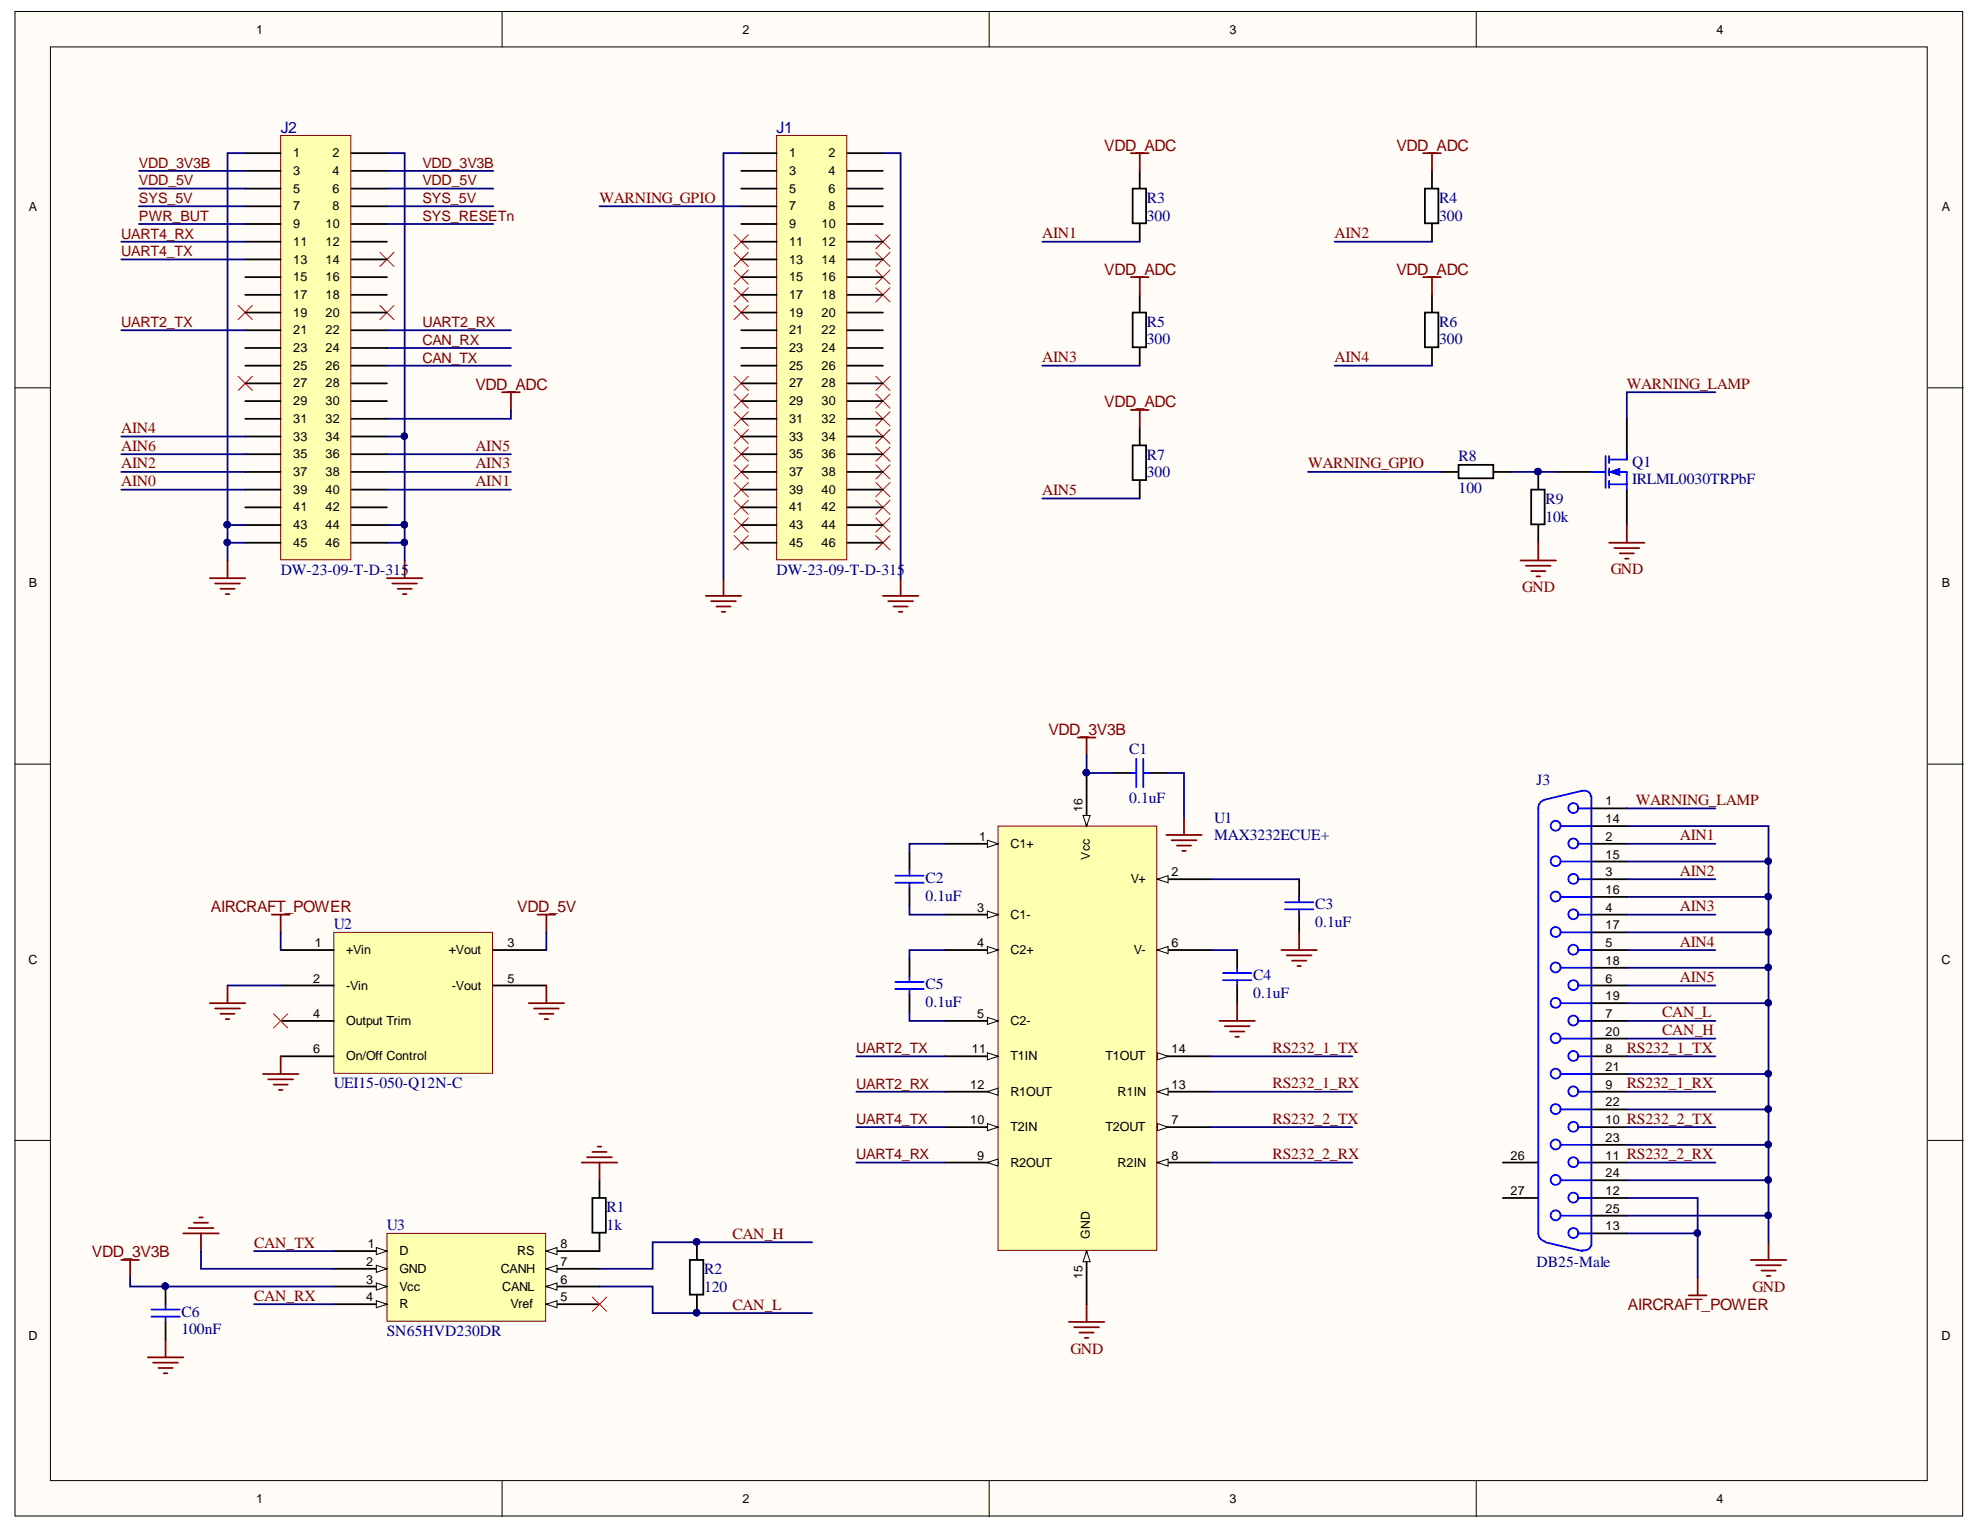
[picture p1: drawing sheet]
<svg xmlns="http://www.w3.org/2000/svg" width="279mm" height="216mm" viewBox="0 0 279 216" stroke-linecap="round" stroke-linejoin="round" font-family="sans-serif">
<defs><g id="words">
<g font-size="2.2" fill="#000080">
<text x="39.6" y="18.8">J2</text>
<text x="109.6" y="18.8">J1</text>
<text x="161.8" y="28.6">R3</text>
<text x="203.1" y="28.6">R4</text>
<text x="161.8" y="31.1">300</text>
<text x="203.1" y="31.1">300</text>
<text x="161.8" y="46.1">R5</text>
<text x="203.1" y="46.1">R6</text>
<text x="161.8" y="48.6">300</text>
<text x="203.1" y="48.6">300</text>
<text x="161.8" y="64.9">R7</text>
<text x="205.8" y="65.1">R8</text>
<text x="230.3" y="65.9">Q1</text>
<text x="161.8" y="67.4">300</text>
<text x="205.8" y="69.6">100</text>
<text x="218.1" y="71.1">R9</text>
<text x="230.3" y="68.4">IRLML0030TRPbF</text>
<text x="218.1" y="73.6">10k</text>
<text x="39.6" y="81.1">DW-23-09-T-D-315</text>
<text x="109.6" y="81.1">DW-23-09-T-D-315</text>
<text x="159.3" y="106.3">C1</text>
<text x="159.3" y="113.3">0.1uF</text>
<text x="216.8" y="110.8">J3</text>
<text x="171.3" y="116.1">U1</text>
<text x="171.3" y="118.6">MAX3232ECUE+</text>
<text x="130.6" y="124.6">C2</text>
<text x="47.1" y="131.1">U2</text>
<text x="130.6" y="127.1">0.1uF</text>
<text x="185.6" y="128.3">C3</text>
<text x="185.6" y="130.8">0.1uF</text>
<text x="130.6" y="139.6">C5</text>
<text x="130.6" y="142.1">0.1uF</text>
<text x="176.8" y="138.3">C4</text>
<text x="176.8" y="140.8">0.1uF</text>
<text x="47.1" y="153.6">UEI15-050-Q12N-C</text>
<text x="54.6" y="173.6">U3</text>
<text x="85.6" y="171.1">R1</text>
<text x="85.6" y="173.6">1k</text>
<text x="99.3" y="179.8">R2</text>
<text x="216.8" y="178.8">DB25-Male</text>
<text x="25.6" y="185.8">C6</text>
<text x="99.3" y="182.3">120</text>
<text x="25.6" y="188.3">100nF</text>
<text x="54.6" y="188.5">SN65HVD230DR</text>
</g>
<g font-size="2.2" fill="#800000">
<text x="155.8" y="21.3">VDD_ADC</text>
<text x="197" y="21.3">VDD_ADC</text>
<text x="84.6" y="28.6">WARNING_GPIO</text>
<text x="147.1" y="33.6">AIN1</text>
<text x="188.3" y="33.6">AIN2</text>
<text x="155.8" y="38.7">VDD_ADC</text>
<text x="197" y="38.7">VDD_ADC</text>
<text x="147.1" y="51.1">AIN3</text>
<text x="188.3" y="51.1">AIN4</text>
<text x="67.1" y="55">VDD_ADC</text>
<text x="155.8" y="57.5">VDD_ADC</text>
<text x="229.6" y="54.9">WARNING_LAMP</text>
<text x="17.1" y="61.1">AIN4</text>
<text x="17.1" y="63.6">AIN6</text>
<text x="67.1" y="63.6">AIN5</text>
<text x="17.1" y="66.1">AIN2</text>
<text x="17.1" y="68.6">AIN0</text>
<text x="67.1" y="66.1">AIN3</text>
<text x="67.1" y="68.6">AIN1</text>
<text x="147.1" y="69.9">AIN5</text>
<text x="184.6" y="66.1">WARNING_GPIO</text>
<text x="214.8" y="83.5">GND</text>
<text x="227.3" y="81">GND</text>
<text x="147.9" y="103.7">VDD_3V3B</text>
<text x="230.8" y="113.6">WARNING_LAMP</text>
<text x="237.1" y="118.6">AIN1</text>
<text x="237.1" y="123.6">AIN2</text>
<text x="29.8" y="128.7">AIRCRAFT_POWER</text>
<text x="73" y="128.7">VDD_5V</text>
<text x="237.1" y="128.6">AIN3</text>
<text x="237.1" y="133.6">AIN4</text>
<text x="234.6" y="143.6">CAN_L</text>
<text x="237.1" y="138.6">AIN5</text>
<text x="179.6" y="148.6">RS232_1_TX</text>
<text x="229.6" y="148.6">RS232_1_TX</text>
<text x="234.6" y="146.1">CAN_H</text>
<text x="179.6" y="153.6">RS232_1_RX</text>
<text x="229.6" y="153.6">RS232_1_RX</text>
<text x="179.6" y="158.6">RS232_2_TX</text>
<text x="229.6" y="158.6">RS232_2_TX</text>
<text x="179.6" y="163.6">RS232_2_RX</text>
<text x="229.6" y="163.6">RS232_2_RX</text>
<text x="13" y="177.4">VDD_3V3B</text>
<text x="35.9" y="176.1">CAN_TX</text>
<text x="103.3" y="174.8">CAN_H</text>
<text x="35.9" y="183.6">CAN_RX</text>
<text x="103.3" y="184.8">CAN_L</text>
<text x="229.7" y="184.8">AIRCRAFT_POWER</text>
<text x="247.3" y="182.3">GND</text>
<text x="151.1" y="191">GND</text>
</g>
<g font-size="2" fill="#800000">
<text x="19.6" y="23.7">VDD_3V3B</text>
<text x="59.6" y="23.7">VDD_3V3B</text>
<text x="19.6" y="26.2">VDD_5V</text>
<text x="19.6" y="28.7">SYS_5V</text>
<text x="59.6" y="26.2">VDD_5V</text>
<text x="59.6" y="28.7">SYS_5V</text>
</g>
<g font-size="2" fill="#790000">
<text x="17.1" y="33.7">UART4_RX</text>
<text x="19.6" y="31.2">PWR_BUT</text>
<text x="59.6" y="31.2">SYS_RESETn</text>
<text x="17.1" y="36.2">UART4_TX</text>
<text x="17.1" y="46.2">UART2_TX</text>
<text x="59.6" y="46.2">UART2_RX</text>
<text x="59.6" y="48.7">CAN_RX</text>
<text x="59.6" y="51.2">CAN_TX</text>
<text x="120.8" y="148.6">UART2_TX</text>
<text x="120.8" y="153.6">UART2_RX</text>
<text x="120.8" y="158.6">UART4_TX</text>
<text x="120.8" y="163.6">UART4_RX</text>
</g>
<g font-size="1.8">
<text x="36.2" y="4.7">1</text>
<text x="104.8" y="4.7">2</text>
<text x="173.5" y="4.7">3</text>
<text x="242.2" y="4.7">4</text>
<text x="41.4" y="22.2">1</text>
<text x="46.9" y="22.2">2</text>
<text x="111.3" y="22.2">1</text>
<text x="116.9" y="22.2">2</text>
<text x="4.1" y="29.8">A</text>
<text x="41.4" y="24.7">3</text>
<text x="41.4" y="27.2">5</text>
<text x="41.4" y="29.7">7</text>
<text x="46.9" y="24.7">4</text>
<text x="46.9" y="27.2">6</text>
<text x="46.9" y="29.7">8</text>
<text x="111.3" y="24.7">3</text>
<text x="111.3" y="27.2">5</text>
<text x="111.3" y="29.7">7</text>
<text x="116.9" y="24.7">4</text>
<text x="116.9" y="27.2">6</text>
<text x="116.9" y="29.7">8</text>
<text x="274" y="29.8">A</text>
<text x="41.4" y="32.2">9</text>
<text x="41.4" y="34.7">11</text>
<text x="45.9" y="32.2">10</text>
<text x="45.9" y="34.7">12</text>
<text x="111.3" y="32.2">9</text>
<text x="111.3" y="34.7">11</text>
<text x="115.9" y="32.2">10</text>
<text x="115.9" y="34.7">12</text>
<text x="41.4" y="37.2">13</text>
<text x="41.4" y="39.7">15</text>
<text x="45.9" y="37.2">14</text>
<text x="45.9" y="39.7">16</text>
<text x="111.3" y="37.2">13</text>
<text x="111.3" y="39.7">15</text>
<text x="115.9" y="37.2">14</text>
<text x="115.9" y="39.7">16</text>
<text x="41.4" y="42.2">17</text>
<text x="41.4" y="44.7">19</text>
<text x="41.4" y="47.2">21</text>
<text x="45.9" y="42.2">18</text>
<text x="45.9" y="44.7">20</text>
<text x="45.9" y="47.2">22</text>
<text x="111.3" y="42.2">17</text>
<text x="111.3" y="44.7">19</text>
<text x="111.3" y="47.2">21</text>
<text x="115.9" y="42.2">18</text>
<text x="115.9" y="44.7">20</text>
<text x="115.9" y="47.2">22</text>
<text x="41.4" y="49.7">23</text>
<text x="41.4" y="52.2">25</text>
<text x="45.9" y="49.7">24</text>
<text x="45.9" y="52.2">26</text>
<text x="111.3" y="49.7">23</text>
<text x="111.3" y="52.2">25</text>
<text x="115.9" y="49.7">24</text>
<text x="115.9" y="52.2">26</text>
<text x="41.4" y="54.7">27</text>
<text x="41.4" y="57.2">29</text>
<text x="41.4" y="59.7">31</text>
<text x="45.9" y="54.7">28</text>
<text x="45.9" y="57.2">30</text>
<text x="45.9" y="59.7">32</text>
<text x="111.3" y="54.7">27</text>
<text x="111.3" y="57.2">29</text>
<text x="111.3" y="59.7">31</text>
<text x="115.9" y="54.7">28</text>
<text x="115.9" y="57.2">30</text>
<text x="115.9" y="59.7">32</text>
<text x="41.4" y="62.2">33</text>
<text x="41.4" y="64.7">35</text>
<text x="45.9" y="62.2">34</text>
<text x="45.9" y="64.7">36</text>
<text x="111.3" y="62.2">33</text>
<text x="111.3" y="64.7">35</text>
<text x="115.9" y="62.2">34</text>
<text x="115.9" y="64.7">36</text>
<text x="41.4" y="67.2">37</text>
<text x="41.4" y="69.7">39</text>
<text x="45.9" y="67.2">38</text>
<text x="45.9" y="69.7">40</text>
<text x="111.3" y="67.2">37</text>
<text x="111.3" y="69.7">39</text>
<text x="115.9" y="67.2">38</text>
<text x="115.9" y="69.7">40</text>
<text x="41.4" y="72.2">41</text>
<text x="41.4" y="74.7">43</text>
<text x="41.4" y="77.2">45</text>
<text x="45.9" y="72.2">42</text>
<text x="45.9" y="74.7">44</text>
<text x="45.9" y="77.2">46</text>
<text x="111.3" y="72.2">41</text>
<text x="111.3" y="74.7">43</text>
<text x="111.3" y="77.2">45</text>
<text x="115.9" y="72.2">42</text>
<text x="115.9" y="74.7">44</text>
<text x="115.9" y="77.2">46</text>
<text x="4.1" y="82.9">B</text>
<text x="274" y="82.9">B</text>
<text x="226.6" y="113.7">1</text>
<text x="138.2" y="118.7">1</text>
<text x="142.6" y="119.7">C1+</text>
<text x="226.6" y="118.7">2</text>
<text x="226.6" y="116.2">14</text>
<text x="159.6" y="124.6">V+</text>
<text x="165.3" y="123.6">2</text>
<text x="226.6" y="123.6">3</text>
<text x="226.6" y="121.2">15</text>
<text x="137.9" y="128.6">3</text>
<text x="142.6" y="129.6">C1-</text>
<text x="226.6" y="128.6">4</text>
<text x="226.6" y="126.1">16</text>
<text x="226.6" y="131.1">17</text>
<text x="4" y="136">C</text>
<text x="44.4" y="133.6">1</text>
<text x="48.9" y="134.6">+Vin</text>
<text x="63.4" y="134.6">+Vout</text>
<text x="71.6" y="133.6">3</text>
<text x="137.9" y="133.6">4</text>
<text x="142.6" y="134.6">C2+</text>
<text x="160" y="134.6">V-</text>
<text x="165.3" y="133.6">6</text>
<text x="226.6" y="133.6">5</text>
<text x="226.6" y="136.1">18</text>
<text x="274" y="136">C</text>
<text x="44.2" y="143.6">4</text>
<text x="44.2" y="138.6">2</text>
<text x="48.9" y="139.6">-Vin</text>
<text x="63.8" y="139.6">-Vout</text>
<text x="71.6" y="138.6">5</text>
<text x="137.9" y="143.6">5</text>
<text x="226.6" y="138.6">6</text>
<text x="226.6" y="143.6">7</text>
<text x="226.6" y="141.1">19</text>
<text x="44.2" y="148.6">6</text>
<text x="48.9" y="144.6">Output Trim</text>
<text x="48.9" y="149.6">On/Off Control</text>
<text x="137.2" y="148.6">11</text>
<text x="142.6" y="144.6">C2-</text>
<text x="142.6" y="149.6">T1IN</text>
<text x="156" y="149.6">T1OUT</text>
<text x="165.3" y="148.6">14</text>
<text x="226.6" y="146.1">20</text>
<text x="226.6" y="148.6">8</text>
<text x="136.9" y="153.6">12</text>
<text x="142.6" y="154.6">R1OUT</text>
<text x="157.7" y="154.6">R1IN</text>
<text x="165.3" y="153.6">13</text>
<text x="226.6" y="151.1">21</text>
<text x="226.6" y="153.6">9</text>
<text x="136.9" y="158.6">10</text>
<text x="142.6" y="159.6">T2IN</text>
<text x="156" y="159.6">T2OUT</text>
<text x="165.3" y="158.6">7</text>
<text x="226.6" y="156.1">22</text>
<text x="226.6" y="161.1">23</text>
<text x="226.6" y="158.6">10</text>
<text x="137.9" y="163.6">9</text>
<text x="142.6" y="164.6">R2OUT</text>
<text x="157.7" y="164.6">R2IN</text>
<text x="165.3" y="163.6">8</text>
<text x="213.1" y="163.6">26</text>
<text x="226.6" y="166.1">24</text>
<text x="226.6" y="163.6">11</text>
<text x="213.1" y="168.6">27</text>
<text x="226.6" y="171.1">25</text>
<text x="226.6" y="168.6">12</text>
<text x="226.6" y="173.6">13</text>
<text x="51.7" y="178.6">2</text>
<text x="51.9" y="176.1">1</text>
<text x="56.4" y="177.1">D</text>
<text x="56.4" y="179.6">GND</text>
<text x="70.7" y="179.6">CANH</text>
<text x="73" y="177.1">RS</text>
<text x="79.1" y="178.6">7</text>
<text x="79.1" y="176.1">8</text>
<text x="51.7" y="181.1">3</text>
<text x="51.7" y="183.6">4</text>
<text x="56.4" y="182.1">Vcc</text>
<text x="56.4" y="184.6">R</text>
<text x="70.9" y="182.1">CANL</text>
<text x="72" y="184.6">Vref</text>
<text x="79.1" y="183.6">5</text>
<text x="79.1" y="181.1">6</text>
<text x="4" y="189.1">D</text>
<text x="274" y="189.1">D</text>
<text x="36.2" y="212.1">1</text>
<text x="104.8" y="212.1">2</text>
<text x="173.5" y="212.1">3</text>
<text x="242.2" y="212.1">4</text>
</g>
<g font-size="1.7">
<text x="152.8" y="114.6" transform="rotate(-90 152.8 114.6)">16</text>
<text x="153.8" y="121.3" transform="rotate(-90 153.8 121.3)">Vcc</text>
<text x="153.8" y="174.8" transform="rotate(-90 153.8 174.8)">GND</text>
<text x="152.8" y="180.5" transform="rotate(-90 152.8 180.5)">15</text>
</g>
</g></defs>
<g fill="#fffcf8" stroke="#000" stroke-width=".14">
<path d="M2.1 1.6h274.9v212.3h-274.9z"/>
<path d="M7.1 6.6h264.9v202.3h-264.9z"/>
</g>
<path d="M70.8 1.6v5M139.6 1.6v5M208.3 1.6v5M2.1 54.7h5M272.1 54.7h5M2.1 107.8h5M272.1 107.8h5M2.1 160.9h5M272.1 160.9h5M70.8 209v5M139.6 209v5M208.3 209v5" fill="none" stroke="#000" stroke-width=".14"/>
<g fill="none" stroke="#800000" stroke-width=".25">
<path d="M32.1 79.1v2.5M57.1 79.1v2.5M29.6 81.6h5M30.4 82.3h3.5M31.1 83.1h2M31.9 83.8h.5M54.6 81.6h5M55.4 82.3h3.5M56.1 83.1h2M56.9 83.8h.5M99.6 84.1h5M100.3 84.8h3.5"/>
<path d="M101.1 85.6h2M101.8 86.3h.5M102.1 81.6v2.5M124.6 84.1h5M125.3 84.8h3.5M126.1 85.6h2M126.8 86.3h.5M127.1 81.6v2.5"/>
</g>
<path d="M47.1 131.6h22.4v19.9h-22.4z" fill="#ffffb0" stroke="#800000" stroke-width=".14"/>
<path d="M39.6 134.1h7.5M39.6 139.1h7.5M69.6 134.1h7.5M69.6 139.1h7.5M39.6 144.1h7.5M39.6 149.1h7.5" fill="none" stroke="#000" stroke-width=".25"/>
<g fill="none" stroke="#800000" stroke-width=".25">
<path d="M32.1 139.1v2.5M38.4 129.1h2.5M39.6 129.1v2.5M75.8 129.1h2.5M77.1 129.1v2.5M77.1 139.1v2.5M29.6 141.6h5M30.4 142.3h3.5M31.1 143.1h2M31.9 143.8h.5M37.1 151.6h5M37.9 152.3h3.5"/>
<path d="M38.6 153.1h2M39.4 153.8h.5M39.6 149.1v2.5M74.6 141.6h5M75.3 142.3h3.5M76.1 143.1h2M76.8 143.8h.5M150.8 186.5h5M151.6 187.3h3.5M152.3 188h2M153.1 188.8h.5M153.3 184v2.5"/>
</g>
<path d="M38.6 143.1l2 2M40.6 143.1l-2 2" fill="none" stroke="#f00" stroke-width=".14"/>
<path d="M54.6 174h22.4v12.4h-22.4z" fill="#ffffb0" stroke="#800000" stroke-width=".14"/>
<path d="M47.1 176.5h7.5" fill="none" stroke="#000" stroke-width=".25"/>
<path d="M53.1 176l1.5 .5-1.5 .5z" fill="#fffcf8"/>
<path d="M53.1 176l1.5 .5-1.5 .5z" fill="none" stroke="#000" stroke-width=".14"/>
<path d="M47.1 179h7.5" fill="none" stroke="#000" stroke-width=".25"/>
<path d="M53.1 178.5l1.5 .5-1.5 .5z" fill="#fffcf8"/>
<path d="M53.1 178.5l1.5 .5-1.5 .5z" fill="none" stroke="#000" stroke-width=".14"/>
<path d="M47.1 181.5h7.5" fill="none" stroke="#000" stroke-width=".25"/>
<path d="M53.1 181l1.5 .5-1.5 .5z" fill="#fffcf8"/>
<path d="M53.1 181l1.5 .5-1.5 .5z" fill="none" stroke="#000" stroke-width=".14"/>
<path d="M47.1 184h7.5" fill="none" stroke="#000" stroke-width=".25"/>
<path d="M53.1 183.5l1.5 .5-1.5 .5z" fill="#fffcf8"/>
<path d="M53.1 183.5l1.5 .5-1.5 .5z" fill="none" stroke="#000" stroke-width=".14"/>
<path d="M77.1 184h7.5" fill="none" stroke="#000" stroke-width=".25"/>
<path d="M77.1 184l1.5-.5v1z" fill="#fffcf8"/>
<path d="M77.1 184l1.5-.5v1z" fill="none" stroke="#000" stroke-width=".14"/>
<path d="M77.1 181.5h7.5" fill="none" stroke="#000" stroke-width=".25"/>
<path d="M77.1 181.5l1.5-.5v1z" fill="#fffcf8"/>
<path d="M77.1 181.5l1.5-.5v1z" fill="none" stroke="#000" stroke-width=".14"/>
<path d="M77.1 179h7.5" fill="none" stroke="#000" stroke-width=".25"/>
<path d="M77.1 179l1.5-.5v1z" fill="#fffcf8"/>
<path d="M77.1 179l1.5-.5v1z" fill="none" stroke="#000" stroke-width=".14"/>
<path d="M77.1 176.5h7.5" fill="none" stroke="#000" stroke-width=".25"/>
<path d="M77.1 176.5l1.5-.5v1z" fill="#fffcf8"/>
<path d="M77.1 176.5l1.5-.5v1z" fill="none" stroke="#000" stroke-width=".14"/>
<path d="M84.6 166.5v2.5M84.6 174v2.5M23.4 181.5v2.5M23.4 186.5v2.5" fill="none" stroke="#000" stroke-width=".25"/>
<circle cx="23.3" cy="181.5" r=".45" fill="#000080" stroke="#000080" stroke-width=".14"/>
<path d="M21.4 185.8h4M21.4 184.8h4M23.4 184v.8M23.4 185.8v.7" fill="none" stroke="#00f" stroke-width=".25"/>
<path d="M83.6 169h1.9v4.9h-1.9z" fill="#fff" stroke="#000" stroke-width=".25"/>
<path d="M17.1 177.8h2.5M18.4 177.8v2.5M25.9 174h5M26.6 173.3h3.5M27.4 172.5h2M28.1 171.8h.5M28.4 174v2.5M82.1 164.1h5M82.8 163.3h3.5M83.6 162.6h2M84.3 161.8h.5M84.6 164.1v2.4" fill="none" stroke="#800000" stroke-width=".25"/>
<path d="M83.6 183l2 2M85.6 183l-2 2" fill="none" stroke="#f00" stroke-width=".14"/>
<path d="M98.3 175.3v2.5M98.3 182.8v2.5" fill="none" stroke="#000" stroke-width=".25"/>
<g fill="#000080" stroke="#000080" stroke-width=".14">
<circle cx="98.3" cy="175.2" r=".45"/>
<circle cx="98.3" cy="185.2" r=".45"/>
</g>
<path d="M97.3 177.8h1.9v4.9h-1.9z" fill="#fff" stroke="#000" stroke-width=".25"/>
<g fill="#000080" stroke="#000080" stroke-width=".14">
<circle cx="98.3" cy="175.2" r=".45"/>
<circle cx="98.3" cy="185.2" r=".45"/>
</g>
<path d="M20.9 191.5h5M21.6 192.3h3.5M22.4 193h2M23.1 193.8h.5M23.4 189v2.5" fill="none" stroke="#800000" stroke-width=".25"/>
<path d="M128.3 120.3v2.5M128.3 125.3v2.5M128.3 135.3v2.5M128.3 140.3v2.5" fill="none" stroke="#000" stroke-width=".25"/>
<path d="M126.3 123.6h4M126.3 124.6h4M126.3 138.6h4M126.3 139.6h4M128.3 122.8v.8M128.3 124.6v.7M128.3 137.8v.8M128.3 139.6v.7" fill="none" stroke="#00f" stroke-width=".25"/>
<path d="M140.8 116.6h22.4v59.8h-22.4z" fill="#ffffb0" stroke="#800000" stroke-width=".14"/>
<path d="M133.3 119.1h7.5" fill="none" stroke="#000" stroke-width=".25"/>
<path d="M139.3 118.6l1.5 .5-1.5 .5z" fill="#fffcf8"/>
<path d="M139.3 118.6l1.5 .5-1.5 .5z" fill="none" stroke="#000" stroke-width=".14"/>
<path d="M163.3 124.1h7.5" fill="none" stroke="#000" stroke-width=".25"/>
<path d="M163.3 124.1l1.5-.5v1z" fill="#fffcf8"/>
<path d="M163.3 124.1l1.5-.5v1z" fill="none" stroke="#000" stroke-width=".14"/>
<path d="M133.3 129.1h7.5" fill="none" stroke="#000" stroke-width=".25"/>
<path d="M139.3 128.6l1.5 .5-1.5 .5z" fill="#fffcf8"/>
<path d="M139.3 128.6l1.5 .5-1.5 .5z" fill="none" stroke="#000" stroke-width=".14"/>
<path d="M133.3 134.1h7.5" fill="none" stroke="#000" stroke-width=".25"/>
<path d="M139.3 133.6l1.5 .5-1.5 .5z" fill="#fffcf8"/>
<path d="M139.3 133.6l1.5 .5-1.5 .5z" fill="none" stroke="#000" stroke-width=".14"/>
<path d="M133.3 144.1h7.5" fill="none" stroke="#000" stroke-width=".25"/>
<path d="M139.3 143.6l1.5 .5-1.5 .5z" fill="#fffcf8"/>
<path d="M139.3 143.6l1.5 .5-1.5 .5z" fill="none" stroke="#000" stroke-width=".14"/>
<path d="M163.3 134.1h7.5" fill="none" stroke="#000" stroke-width=".25"/>
<path d="M163.3 134.1l1.5-.5v1z" fill="#fffcf8"/>
<path d="M163.3 134.1l1.5-.5v1z" fill="none" stroke="#000" stroke-width=".14"/>
<path d="M163.3 159.1h7.5" fill="none" stroke="#000" stroke-width=".25"/>
<path d="M163.3 158.6l1.5 .5-1.5 .5z" fill="#fffcf8"/>
<path d="M163.3 158.6l1.5 .5-1.5 .5z" fill="none" stroke="#000" stroke-width=".14"/>
<path d="M163.3 164.1h7.5" fill="none" stroke="#000" stroke-width=".25"/>
<path d="M163.3 164.1l1.5-.5v.9z" fill="#fffcf8"/>
<path d="M163.3 164.1l1.5-.5v.9z" fill="none" stroke="#000" stroke-width=".14"/>
<path d="M133.3 164.1h7.5" fill="none" stroke="#000" stroke-width=".25"/>
<path d="M139.3 164.1l1.5-.5v.9z" fill="#fffcf8"/>
<path d="M139.3 164.1l1.5-.5v.9z" fill="none" stroke="#000" stroke-width=".14"/>
<path d="M133.3 159.1h7.5" fill="none" stroke="#000" stroke-width=".25"/>
<path d="M139.3 158.6l1.5 .5-1.5 .5z" fill="#fffcf8"/>
<path d="M139.3 158.6l1.5 .5-1.5 .5z" fill="none" stroke="#000" stroke-width=".14"/>
<path d="M133.3 149.1h7.5" fill="none" stroke="#000" stroke-width=".25"/>
<path d="M139.3 148.6l1.5 .5-1.5 .5z" fill="#fffcf8"/>
<path d="M139.3 148.6l1.5 .5-1.5 .5z" fill="none" stroke="#000" stroke-width=".14"/>
<path d="M133.3 154.1h7.5" fill="none" stroke="#000" stroke-width=".25"/>
<path d="M139.3 154.1l1.5-.5v1z" fill="#fffcf8"/>
<path d="M139.3 154.1l1.5-.5v1z" fill="none" stroke="#000" stroke-width=".14"/>
<path d="M163.3 154.1h7.5" fill="none" stroke="#000" stroke-width=".25"/>
<path d="M163.3 154.1l1.5-.5v1z" fill="#fffcf8"/>
<path d="M163.3 154.1l1.5-.5v1z" fill="none" stroke="#000" stroke-width=".14"/>
<path d="M163.3 149.1h7.5" fill="none" stroke="#000" stroke-width=".25"/>
<path d="M163.3 148.6l1.5 .5-1.5 .5z" fill="#fffcf8"/>
<path d="M163.3 148.6l1.5 .5-1.5 .5z" fill="none" stroke="#000" stroke-width=".14"/>
<path d="M153.3 176.5v7.5" fill="none" stroke="#000" stroke-width=".25"/>
<path d="M153.3 176.5l.5 1.5h-1z" fill="#fffcf8"/>
<path d="M153.3 176.5l.5 1.5h-1z" fill="none" stroke="#000" stroke-width=".14"/>
<path d="M153.3 109.1v7.5" fill="none" stroke="#000" stroke-width=".25"/>
<path d="M152.8 115.1h1l-.5 1.5z" fill="#fffcf8"/>
<path d="M152.8 115.1h1l-.5 1.5z" fill="none" stroke="#000" stroke-width=".14"/>
<circle cx="153.3" cy="109" r=".45" fill="#000080" stroke="#000080" stroke-width=".14"/>
<g fill="none" stroke="#000" stroke-width=".25">
<path d="M160.8 24.1v2.5M160.8 31.6v2.5M157.1 109.1h2.5M162.1 109.1h2.5M224.6 114.1h5M224.6 119.1h5M224.6 116.6h5M174.6 134.1v2.5M174.6 139.1v2.5M183.3 124.1v2.5M183.3 129.1v2.5M224.6 124.1h5"/>
<path d="M224.6 129.1h5M224.6 134.1h5M224.6 139.1h5M224.6 121.6h5M224.6 126.6h5M224.6 131.6h5M224.6 136.6h5M224.6 146.6h5M224.6 151.6h5M224.6 156.6h5M224.6 144.1h5M224.6 149.1h5"/>
<path d="M224.6 154.1h5M224.6 159.1h5M224.6 141.6h5M212.1 164.1h5M212.1 169h5M224.6 161.6h5M224.6 166.5h5M224.6 171.5h5M224.6 164.1h5M224.6 169h5M224.6 174h5"/>
</g>
<g fill="none" stroke="#00f" stroke-width=".25">
<path d="M159.6 109.1h.7M160.3 107.1v4M161.3 107.1v4M161.3 109.1h.8M218 112.9a1.2 1.2 0 0 0-.9 1.2v59.9a1.2 1.2 0 0 0 .9 1.2M220.3 116.6h4.3M222.8 119.1h1.8M222.8 114.1h1.8M223.2 111.6h.1a.89 .89 0 0 1 1.2 .8M223.3 111.6l-5.2 1.2M224.6 112.3v63.5M172.6 137.3h4"/>
<path d="M172.6 138.3h4M174.6 136.6v.7M174.6 138.3v.8M181.3 127.3h4M181.3 128.3h4M183.3 126.6v.7M183.3 128.3v.8M220.3 136.6h4.3M220.3 131.6h4.3M220.3 126.6h4.3M220.3 121.6h4.3M222.8 139.1h1.8"/>
<path d="M222.8 134.1h1.8M222.8 129.1h1.8M222.8 124.1h1.8M220.3 156.6h4.3M220.3 146.6h4.3M220.3 141.6h4.3M220.3 151.6h4.3M222.8 159.1h1.8M222.8 149.1h1.8M222.8 144.1h1.8M222.8 154.1h1.8M218.1 175.3l5.2 1.2"/>
<path d="M220.3 171.5h4.3M220.3 166.5h4.3M220.3 161.6h4.3M222.8 174h1.8M222.8 169h1.8M222.8 164.1h1.8M224.5 175.7a.89 .89 0 0 1-1.3 .7"/>
<circle cx="219.5" cy="116.5" r=".7"/>
<circle cx="222" cy="114" r=".7"/>
<circle cx="222" cy="119" r=".7"/>
<circle cx="219.5" cy="126.5" r=".7"/>
<circle cx="219.5" cy="121.5" r=".7"/>
<circle cx="219.5" cy="131.5" r=".7"/>
<circle cx="219.5" cy="136.5" r=".7"/>
<circle cx="222" cy="139" r=".7"/>
<circle cx="222" cy="129" r=".7"/>
<circle cx="222" cy="134" r=".7"/>
<circle cx="222" cy="124" r=".7"/>
<circle cx="219.5" cy="156.5" r=".7"/>
<circle cx="219.5" cy="151.5" r=".7"/>
<circle cx="219.5" cy="141.5" r=".7"/>
<circle cx="219.5" cy="146.5" r=".7"/>
<circle cx="222" cy="149" r=".7"/>
<circle cx="222" cy="144" r=".7"/>
<circle cx="222" cy="154" r=".7"/>
<circle cx="222" cy="159" r=".7"/>
<circle cx="219.5" cy="161.5" r=".7"/>
<circle cx="219.5" cy="166.5" r=".7"/>
<circle cx="219.5" cy="171.5" r=".7"/>
<circle cx="222" cy="174" r=".7"/>
<circle cx="222" cy="169" r=".7"/>
<circle cx="222" cy="164" r=".7"/>
</g>
<g fill="none" stroke="#800000" stroke-width=".25">
<path d="M152.1 104.1h2.5M153.3 104.1v2.5M164.6 117.8h5M165.3 118.6h3.5M166.1 119.3h2M167.1 115.3v2.5M166.8 120.1h.5M180.8 134.1h5M181.6 134.8h3.5M182.3 135.6h2M183.1 136.3h.5M183.3 131.6v2.5"/>
<path d="M172.1 144.1h5M172.8 144.8h3.5M173.6 145.6h2M174.3 146.3h.5M174.6 141.6v2.5"/>
</g>
<g fill="none" stroke="#f00" stroke-width=".14">
<path d="M53.6 35.6l2 2M55.6 35.6l-2 2M103.6 33.1l2 2M103.6 35.6l2 2M103.6 38.1l2 2M105.6 33.1l-2 2M105.6 35.6l-2 2M105.6 38.1l-2 2M123.6 33.1l2 2M123.6 35.6l2 2M123.6 38.1l2 2M125.6 33.1l-2 2"/>
<path d="M125.6 35.6l-2 2M125.6 38.1l-2 2M33.6 43.1l2 2M33.6 53.1l2 2M35.6 43.1l-2 2M35.6 53.1l-2 2M53.6 43.1l2 2M55.6 43.1l-2 2M103.6 40.6l2 2M103.6 43.1l2 2M103.6 53.1l2 2M103.6 55.6l2 2"/>
<path d="M103.6 58.1l2 2M105.6 40.6l-2 2M105.6 43.1l-2 2M105.6 53.1l-2 2M105.6 55.6l-2 2M105.6 58.1l-2 2M123.6 40.6l2 2M123.6 53.1l2 2M123.6 58.1l2 2M123.6 55.6l2 2M125.6 40.6l-2 2M125.6 53.1l-2 2"/>
<path d="M125.6 55.6l-2 2M125.6 58.1l-2 2M103.6 60.6l2 2M103.6 63.1l2 2M103.6 65.6l2 2M103.6 68.1l2 2M103.6 70.6l2 2M103.6 73.1l2 2M103.6 75.6l2 2M105.6 60.6l-2 2M105.6 63.1l-2 2M105.6 65.6l-2 2"/>
<path d="M105.6 68.1l-2 2M105.6 70.6l-2 2M105.6 73.1l-2 2M105.6 75.6l-2 2M123.6 75.6l2 2M123.6 73.1l2 2M123.6 70.6l2 2M123.6 68.1l2 2M123.6 65.6l2 2M123.6 63.1l2 2M123.6 60.6l2 2M125.6 75.6l-2 2"/>
<path d="M125.6 73.1l-2 2M125.6 70.6l-2 2M125.6 68.1l-2 2M125.6 65.6l-2 2M125.6 63.1l-2 2M125.6 60.6l-2 2"/>
</g>
<path d="M159.8 26.6h1.9v4.9h-1.9z" fill="#fff" stroke="#000" stroke-width=".25"/>
<path d="M159.6 21.6h2.5M160.8 21.6v2.5M70.8 55.3h2.5M72.1 55.3v2.5" fill="none" stroke="#800000" stroke-width=".25"/>
<path d="M202.1 24.1v2.5M202.1 31.6v2.5" fill="none" stroke="#000" stroke-width=".25"/>
<path d="M201.1 26.6h1.9v4.9h-1.9z" fill="#fff" stroke="#000" stroke-width=".25"/>
<path d="M200.8 21.6h2.5M202.1 21.6v2.5M247.1 177.8h5M247.8 178.5h3.5M248.6 179.3h2M249.6 175.3v2.5M249.3 180h.5" fill="none" stroke="#800000" stroke-width=".25"/>
<path d="M160.8 41.6v2.5M160.8 49.1v2.5" fill="none" stroke="#000" stroke-width=".25"/>
<path d="M159.8 44.1h1.9v4.9h-1.9z" fill="#fff" stroke="#000" stroke-width=".25"/>
<path d="M159.6 39.1h2.5M160.8 39.1v2.5" fill="none" stroke="#800000" stroke-width=".25"/>
<path d="M202.1 41.6v2.5M202.1 49.1v2.5" fill="none" stroke="#000" stroke-width=".25"/>
<path d="M201.1 44.1h1.9v4.9h-1.9z" fill="#fff" stroke="#000" stroke-width=".25"/>
<path d="M200.8 39.1h2.5M202.1 39.1v2.5" fill="none" stroke="#800000" stroke-width=".25"/>
<path d="M160.8 60.3v2.5M160.8 67.8v2.5" fill="none" stroke="#000" stroke-width=".25"/>
<path d="M159.8 62.8h1.9v4.9h-1.9z" fill="#fff" stroke="#000" stroke-width=".25"/>
<path d="M159.6 57.8h2.5M160.8 57.8v2.5M238.3 182.8h2.5M239.6 180.3v2.5" fill="none" stroke="#800000" stroke-width=".25"/>
<path d="M229.6 59.1v5M219.6 66.6h5M229.6 69.1v5" fill="none" stroke="#000" stroke-width=".25"/>
<path d="M224.6 66.6h2M226.6 64.3v4.5M227.1 64.8h2.5M227.1 66.6h2.5v2.5M227.1 68.3h2.5M227.1 64.3v1M227.1 66.1v1M227.1 67.8v1" fill="none" stroke="#00f" stroke-width=".25"/>
<path d="M227.1 66.6l1.5-.5v1z" fill="#00f"/>
<path d="M227.1 66.6l1.5-.5v1z" fill="none" stroke="#00f" stroke-width=".14"/>
<path d="M229.6 64.1v.7" fill="none" stroke="#00f" stroke-width=".25"/>
<path d="M227.1 76.6h5M227.8 77.3h3.5M228.6 78.1h2M229.3 78.8h.5M229.6 74.1v2.5" fill="none" stroke="#800000" stroke-width=".25"/>
<path d="M217.1 66.6v2.5M217.1 74.1v2.5" fill="none" stroke="#000" stroke-width=".25"/>
<circle cx="217" cy="66.5" r=".45" fill="#000080" stroke="#000080" stroke-width=".14"/>
<path d="M216.1 69.1h1.9v4.9h-1.9z" fill="#fff" stroke="#000" stroke-width=".25"/>
<circle cx="217" cy="66.5" r=".45" fill="#000080" stroke="#000080" stroke-width=".14"/>
<path d="M203.3 66.6h2.5M210.8 66.6h2.5" fill="none" stroke="#000" stroke-width=".25"/>
<path d="M205.8 65.6h4.9v1.9h-4.9z" fill="#fff" stroke="#000" stroke-width=".25"/>
<path d="M214.6 79.1h5M215.3 79.8h3.5M217.1 76.6v2.5M216.1 80.6h2M216.8 81.3h.5" fill="none" stroke="#800000" stroke-width=".25"/>
<path d="M39.6 19.1h9.9v59.9h-9.9z" fill="#ffffb0" stroke="#800000" stroke-width=".14"/>
<g fill="none" stroke="#000" stroke-width=".25">
<path d="M34.6 21.6h5M34.6 24.1h5M34.6 26.6h5M34.6 29.1h5M34.6 31.6h5M34.6 34.1h5M34.6 36.6h5M34.6 39.1h5M49.6 21.6h5M49.6 24.1h5M49.6 26.6h5M49.6 29.1h5"/>
<path d="M49.6 31.6h5M49.6 34.1h5M49.6 36.6h5M49.6 39.1h5M34.6 41.6h5M34.6 44.1h5M34.6 46.6h5M34.6 49.1h5M34.6 51.6h5M34.6 54.1h5M34.6 56.6h5M34.6 59.1h5"/>
<path d="M49.6 41.6h5M49.6 44.1h5M49.6 46.6h5M49.6 49.1h5M49.6 51.6h5M49.6 54.1h5M49.6 56.6h5M49.6 59.1h5M34.6 61.6h5M34.6 64.1h5M34.6 66.6h5M34.6 69.1h5"/>
<path d="M34.6 71.6h5M34.6 74.1h5M34.6 76.6h5M49.6 61.6h5M49.6 64.1h5M49.6 66.6h5M49.6 69.1h5M49.6 71.6h5M49.6 74.1h5M49.6 76.6h5"/>
</g>
<path d="M109.6 19.1h9.9v59.9h-9.9z" fill="#ffffb0" stroke="#800000" stroke-width=".14"/>
<g fill="none" stroke="#000" stroke-width=".25">
<path d="M104.6 21.6h5M104.6 24.1h5M104.6 26.6h5M104.6 29.1h5M104.6 31.6h5M104.6 34.1h5M104.6 36.6h5M104.6 39.1h5M119.6 21.6h5M119.6 24.1h5M119.6 26.6h5M119.6 29.1h5"/>
<path d="M119.6 31.6h5M119.6 34.1h5M119.6 36.6h5M119.6 39.1h5M104.6 41.6h5M104.6 44.1h5M104.6 46.6h5M104.6 49.1h5M104.6 51.6h5M104.6 54.1h5M104.6 56.6h5M104.6 59.1h5"/>
<path d="M119.6 41.6h5M119.6 44.1h5M119.6 46.6h5M119.6 49.1h5M119.6 51.6h5M119.6 54.1h5M119.6 56.6h5M119.6 59.1h5M104.6 61.6h5M104.6 64.1h5M104.6 66.6h5M104.6 69.1h5"/>
<path d="M104.6 71.6h5M104.6 74.1h5M104.6 76.6h5M119.6 61.6h5M119.6 64.1h5M119.6 66.6h5M119.6 69.1h5M119.6 71.6h5M119.6 74.1h5M119.6 76.6h5"/>
</g>
<g fill="none" stroke="#000080" stroke-width=".25">
<path d="M17.1 36.6h17.5M17.1 34.1h17.5M19.6 26.6h15M19.6 29.1h15M19.6 31.6h15M19.6 24.1h15M34.6 21.6h-2.5v52.5M54.6 21.6h2.5v52.5M54.6 26.6h15M54.6 29.1h15M54.6 31.6h15M54.6 24.1h15"/>
<path d="M84.6 29.1h20M104.6 21.6h-2.5v60M124.6 21.6h2.5v60M147.1 34.1h13.7M188.3 34.1h13.8M17.1 46.6h17.5M54.6 46.6h17.5M54.6 49.1h17.5M54.6 51.6h17.5M72.1 57.8v1.3h-17.5M147.1 51.6h13.7M188.3 51.6h13.8"/>
<path d="M242.1 55.3h-12.5v3.8M17.1 61.6h17.5M17.1 64.1h17.5M17.1 66.6h17.5M17.1 69.1h17.5M32.1 74.1v5M32.1 76.6h2.5M32.1 74.1h2.5M54.6 76.6h2.5M54.6 74.1h2.5M54.6 61.6h2.5M54.6 64.1h17.5"/>
<path d="M54.6 66.6h17.5M54.6 69.1h17.5M57.1 74.1v5M147.1 70.3h13.7M184.6 66.6h18.7M213.3 66.6h6.3M133.3 119.1h-5v1.2M153.3 106.6v2.5h3.8M164.6 109.1h2.5v6.2M229.6 116.6h20v58.7M229.6 119.1h12.5M229.6 114.1h12.5"/>
<path d="M32.1 139.1h7.5M39.6 131.6v2.5M77.1 131.6v2.5M128.3 127.8v1.3h5M133.3 134.1h-5v1.2M170.8 124.1h12.5M170.8 134.1h3.8M229.6 139.1h12.5M229.6 124.1h12.5M229.6 134.1h12.5M229.6 121.6h20M229.6 126.6h20"/>
<path d="M229.6 131.6h20M229.6 136.6h20M229.6 129.1h12.5M120.8 149.1h12.5M120.8 154.1h12.5M120.8 159.1h12.5M128.3 142.8v1.3h5M170.8 149.1h20M170.8 154.1h20M170.8 159.1h20M229.6 149.1h12.5M229.6 154.1h12.5"/>
<path d="M229.6 159.1h12.5M229.6 141.6h20M229.6 151.6h20M229.6 156.6h20M229.6 146.6h12.5M229.6 144.1h12.5M28.4 176.5v2.5h18.7M35.9 176.5h11.2M114.6 175.3h-22.5v3.7h-7.5M120.8 164.1h12.5M170.8 164.1h20M229.6 169h10v11.3"/>
<path d="M229.6 164.1h12.5M229.6 161.6h20M229.6 166.5h20M229.6 171.5h20M229.6 174h10M18.4 180.3v1.2h28.7M35.9 184h11.2M84.6 181.5h7.5v3.8h22.5"/>
</g>
<g fill="#000080" stroke="#000080" stroke-width=".14">
<circle cx="32.1" cy="76.5" r=".45"/>
<circle cx="57.1" cy="76.5" r=".45"/>
<circle cx="32.1" cy="74" r=".45"/>
<circle cx="57.1" cy="74" r=".45"/>
<circle cx="23.3" cy="181.5" r=".45"/>
<circle cx="153.3" cy="109" r=".45"/>
<circle cx="98.3" cy="175.2" r=".45"/>
<circle cx="98.3" cy="185.2" r=".45"/>
<circle cx="57.1" cy="61.5" r=".45"/>
<circle cx="249.5" cy="121.5" r=".45"/>
<circle cx="249.5" cy="126.5" r=".45"/>
<circle cx="249.5" cy="131.5" r=".45"/>
<circle cx="249.5" cy="136.5" r=".45"/>
<circle cx="249.5" cy="141.5" r=".45"/>
<circle cx="249.5" cy="151.5" r=".45"/>
<circle cx="249.5" cy="156.5" r=".45"/>
<circle cx="249.5" cy="161.5" r=".45"/>
<circle cx="249.5" cy="166.5" r=".45"/>
<circle cx="249.5" cy="171.5" r=".45"/>
<circle cx="239.5" cy="174" r=".45"/>
<circle cx="217" cy="66.5" r=".45"/>
</g>
<use href="#words"/>
</svg>
